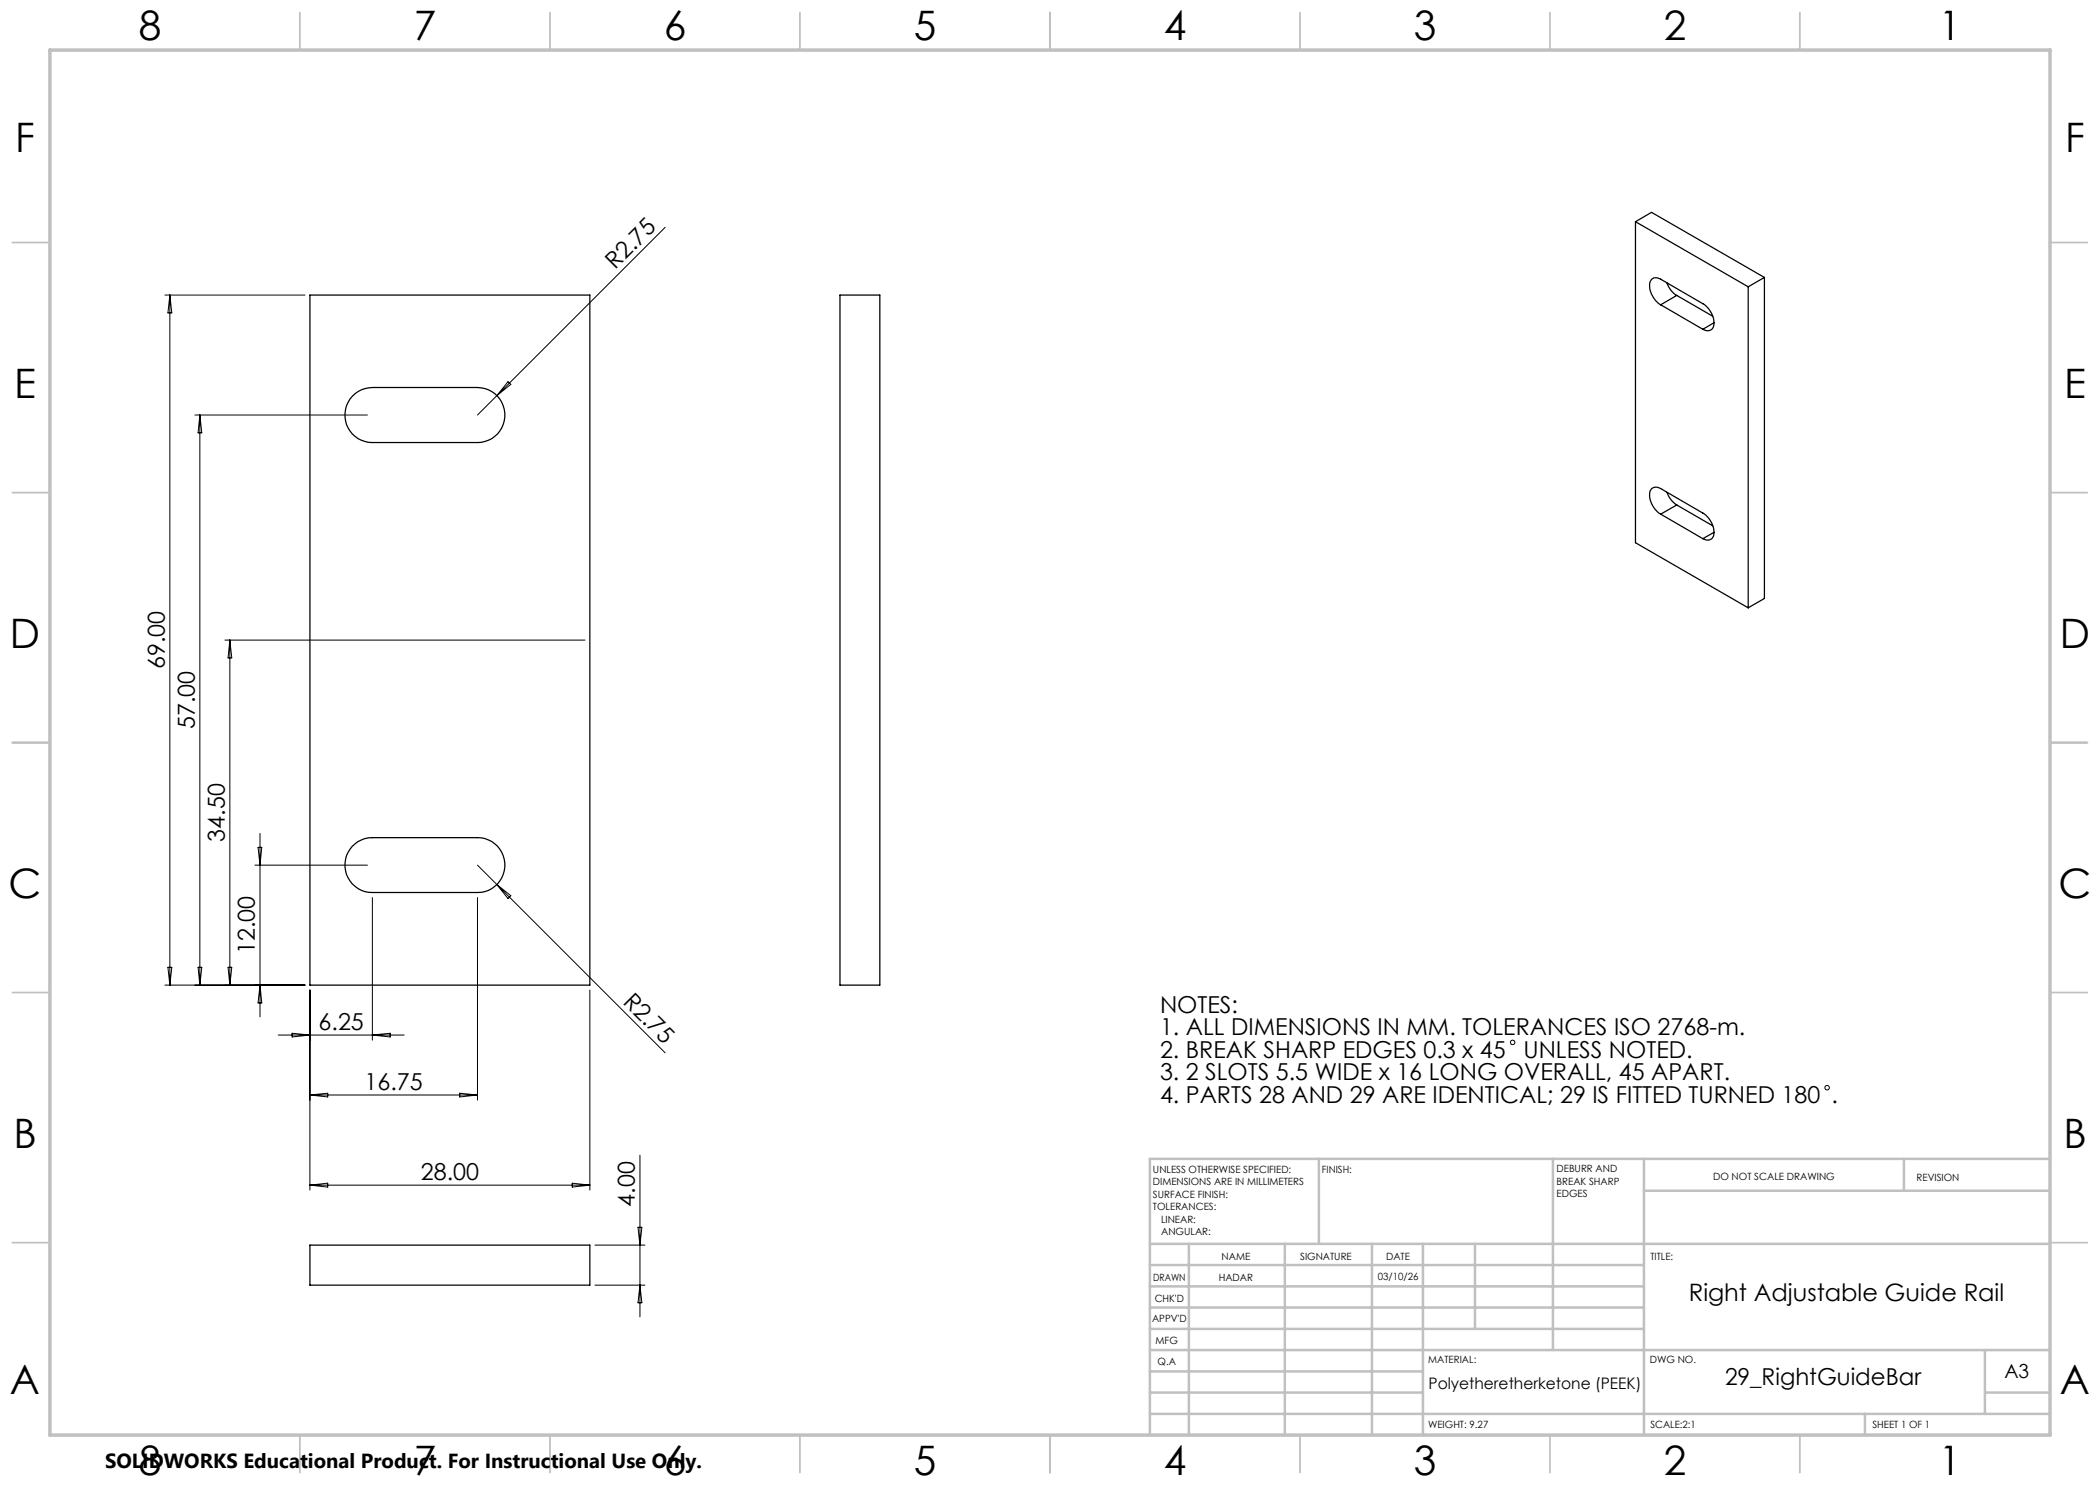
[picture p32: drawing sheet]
<svg xmlns="http://www.w3.org/2000/svg" width="420mm" height="297mm" viewBox="0 0 420 297" stroke-linecap="round" stroke-linejoin="round" font-family="sans-serif">
<defs><g id="words">
<g font-size="8.1">
<text x="27.7" y="8">8</text>
<text x="82.7" y="8">7</text>
<text x="132.7" y="8">6</text>
<text x="182.7" y="8">5</text>
<text x="232.7" y="8">4</text>
<text x="282.7" y="8">3</text>
<text x="332.7" y="8">2</text>
<text x="387.7" y="8">1</text>
<text x="3" y="30.4">F</text>
<text x="413" y="30.4">F</text>
<text x="2.8" y="79.6">E</text>
<text x="412.8" y="79.6">E</text>
<text x="2" y="129.6">D</text>
<text x="412" y="129.6">D</text>
<text x="1.7" y="179.6">C</text>
<text x="411.7" y="179.6">C</text>
<text x="2.7" y="229.6">B</text>
<text x="412.7" y="229.6">B</text>
<text x="2" y="278.9">A</text>
<text x="412" y="278.9">A</text>
<text x="27.7" y="295">8</text>
<text x="82.7" y="295">7</text>
<text x="132.7" y="295">6</text>
<text x="182.7" y="295">5</text>
<text x="232.7" y="295">4</text>
<text x="282.7" y="295">3</text>
<text x="332.7" y="295">2</text>
<text x="387.7" y="295">1</text>
</g>
<text font-size="4.8" x="337.8" y="260.1">Right Adjustable Guide Rail</text>
<g font-size="4.7">
<text x="123" y="54" transform="rotate(-45 123 54)">R2.75</text>
<text x="33" y="133.8" transform="rotate(-90 33 133.8)">69.00</text>
<text x="39" y="145.8" transform="rotate(-90 39 145.8)">57.00</text>
<text x="45" y="168.3" transform="rotate(-90 45 168.3)">34.50</text>
<text x="51" y="190.8" transform="rotate(-90 51 190.8)">12.00</text>
<text x="124.5" y="200.5" transform="rotate(45 124.5 200.5)">R2.75</text>
<text x="232" y="202.5">NOTES:</text>
<text x="63.7" y="206">6.25</text>
<text x="232" y="207">1. ALL DIMENSIONS IN MM. TOLERANCES ISO 2768-m.</text>
<text x="232" y="211.6">2. BREAK SHARP EDGES 0.3 x 45</text>
<text x="304.7" y="211.6">UNLESS NOTED.</text>
<text x="72.9" y="218">16.75</text>
<text x="232" y="216.1">3. 2 SLOTS 5.5 WIDE x 16 LONG OVERALL, 45 APART.</text>
<text x="232" y="220.6">4. PARTS 28 AND 29 ARE IDENTICAL; 29 IS FITTED TURNED 180 .</text>
<text x="84.2" y="236">28.00</text>
<text x="127" y="241.4" transform="rotate(-90 127 241.4)">4.00</text>
<text x="345" y="277">29_RightGuideBar</text>
</g>
<text font-size="4.1" x="21" y="293.7">SOLIDWORKS Educational Product. For Instructional Use Only.</text>
<text font-size="3.9" x="400.9" y="275.5">A3</text>
<text font-size="3.2" x="285.7" y="277.9">Polyetheretherketone (PEEK)</text>
<g font-size="2">
<text x="230.6" y="234.6">UNLESS OTHERWISE SPECIFIED:</text>
<text x="230.6" y="237.1">DIMENSIONS ARE IN MILLIMETERS</text>
<text x="230.6" y="239.6">SURFACE FINISH:</text>
<text x="264.4" y="234.6">FINISH:</text>
<text x="311.3" y="234.5">DEBURR AND</text>
<text x="311.3" y="237">BREAK SHARP</text>
<text x="311.3" y="239.5">EDGES</text>
<text x="342.6" y="236">DO NOT SCALE DRAWING</text>
<text x="383.3" y="236.2">REVISION</text>
<text x="230.6" y="242.1">TOLERANCES:</text>
<text x="232.2" y="244.6">LINEAR:</text>
<text x="232.2" y="247.1">ANGULAR:</text>
<text x="244.3" y="252">NAME</text>
<text x="260" y="251.9">SIGNATURE</text>
<text x="277.2" y="251.9">DATE</text>
<text x="330.1" y="251.9">TITLE:</text>
<text x="230.6" y="256.1">DRAWN</text>
<text x="243.7" y="256.1">HADAR</text>
<text x="275.6" y="255.9">03/10/26</text>
<text x="230.9" y="260.3">CHK'D</text>
<text x="230.4" y="264.4">APPV'D</text>
<text x="231.1" y="268.8">MFG</text>
<text x="231.5" y="273">Q.A</text>
<text x="285.6" y="272.5">MATERIAL:</text>
<text x="330" y="272.5">DWG NO.</text>
<text x="285.6" y="285.5">WEIGHT: 9.27</text>
<text x="330.1" y="285.6">SCALE:2:1</text>
<text x="374.5" y="285.6">SHEET 1 OF 1</text>
</g>
</g></defs>
<g fill="none" stroke="#000" stroke-width=".25">
<path d="M62 59h56v138h-56zM168 59h8v138h-8zM327.1 44.3l3.2-1.8 22.6 13M327.1 44.3l22.5 13.1M327.1 44.3v64.2l22.5 13.1M333.4 56.5a4.7 4.7 0 0 0 2 2.6M335.4 59.1l-3.3 1.9M335.4 59.1l7.1 4.1M349.6 57.4v64.2M352.9 55.5l-3.3 1.9M352.9 55.5v64.2l-3.3 1.9M70.4 79.3a5.5 5.5 0 0 1 4.1-1.8h21a5.5 5.5 0 0 1 5.5 5.5 5.5 5.5 0 0 1-5.5 5.5h-21a5.5 5.5 0 0 1-5.1-3.3 5.5 5.5 0 0 1 1-5.9z"/>
<path d="M332.1 61a4.3 4.3 0 0 1-1.9-4.9 1.37 1.37 0 0 1 1.9-.3l8.5 4.9a4.3 4.3 0 0 1 1.9 4.9 1.37 1.37 0 0 1-1.9 .3M332.1 61l8.5 4.9M342.8 64.6l-2.2 1.3M333.4 98.5a4.9 4.9 0 0 0 2 2.5M332.1 102.8a4.3 4.3 0 0 1-1.9-4.8 1.37 1.37 0 0 1 1.9-.3l8.5 4.9a4.3 4.3 0 0 1 1.9 4.9 1.37 1.37 0 0 1-1.9 .2M332.1 102.8l8.5 4.9M335.4 101l-3.3 1.8M335.4 101l7.1 4.2M342.8 106.5l-2.2 1.2M70.4 169.3a5.6 5.6 0 0 1 4.1-1.8h21a5.5 5.5 0 0 1 5.5 5.5 5.5 5.5 0 0 1-5.5 5.5h-21a5.5 5.5 0 0 1-5.1-3.3 5.5 5.5 0 0 1 1-5.9zM62 249h56v8h-56z"/>
</g>
<g fill="none" stroke="#000" stroke-width=".2">
<path d="M33 59h28M34 59v138M34 59l.4 3.6h-.8zM133 45.5l-33.6 33.6M99.4 79.1l-3.9 3.9M101.6 76.3l.6 .6-2.8 2.2zM39 83h34.5M40 83v114M40 83l.4 3.6h-.8zM45 128h72M46 128v69M46 128l.4 3.6h-.8z"/>
<path d="M51 173h22.5M51.6 169.5h.8l-.4 3.5zM52 166.7v36.7M74.5 179.5v28.5M95.5 179.5v40.5M95.5 173l3.9 3.9M99.4 176.9l33.6 33.7M99.4 176.9l2.8 2.2-.6 .6zM33 197h28M33.6 193.5h.8l-.4 3.5zM39.6 193.5h.8l-.4 3.5zM45.6 193.5h.8l-.4 3.5z"/>
<path d="M52 197l.4 3.6h-.8zM62 198v40M118 198v40M55.6 207h25.2M58.4 206.7l3.6 .3-3.6 .4zM62 219h33.5M62 219l3.5-.4v.8zM74.5 207l3.5-.3v.7zM91.9 218.6l3.6 .4-3.6 .4zM62 237l3.5-.4v.8zM62 237h56M114.4 236.6l3.6 .4-3.6 .4z"/>
<path d="M128 231v32.4M119 257h10M119 249h10M127.6 245.5h.8l-.4 3.5zM128 257l.4 3.6h-.8z"/>
<circle cx="302.5" cy="208.5" r=".44"/>
<circle cx="365.4" cy="217.5" r=".44"/>
</g>
<g fill="none" stroke="#c0c0c0" stroke-width=".35">
<path d="M60 2.5v7.5M110 2.5v7.5M160 2.5v7.5M210 2.5v7.5M260 2.5v7.5M310 2.5v7.5M360 2.5v7.5M2.5 48.5h7.5M410 48.5h7.5M2.5 98.5h7.5M410 98.5h7.5M2.5 148.5h7.5"/>
<path d="M410 148.5h7.5M2.5 198.5h7.5M410 198.5h7.5M2.5 248.5h7.5M410 248.5h7.5M60 287v7.5M110 287v7.5M160 287v7.5M210 287v7.5M260 287v7.5M310 287v7.5M360 287v7.5"/>
</g>
<g fill="none" stroke="#c0c0c0" stroke-width=".5">
<path d="M263.8 231.8v17M310.6 231.8v38.2M328.8 231.8v55.2M328.8 238.2h81.2M380.8 231.8v6.4M410 231.8h-180v55.2M230 248.8h180M230 257.3h98.8M230 253h98.8M237.8 248.8v38.2M257 248.8v38.2M274.4 248.8v38.2"/>
<path d="M284.6 248.8v38.2M295 248.8v17M230 265.8h98.8M230 261.5h98.8M230 278.5h54.6M230 274.3h54.6M230 270h180M397 278.5h13M397 270v12.8M230 282.8h180M373 282.8v4.2"/>
</g>
<path d="M10 10h400v277h-400z" fill="none" stroke="#c0c0c0" stroke-width=".7"/>
<use href="#words"/>
</svg>
